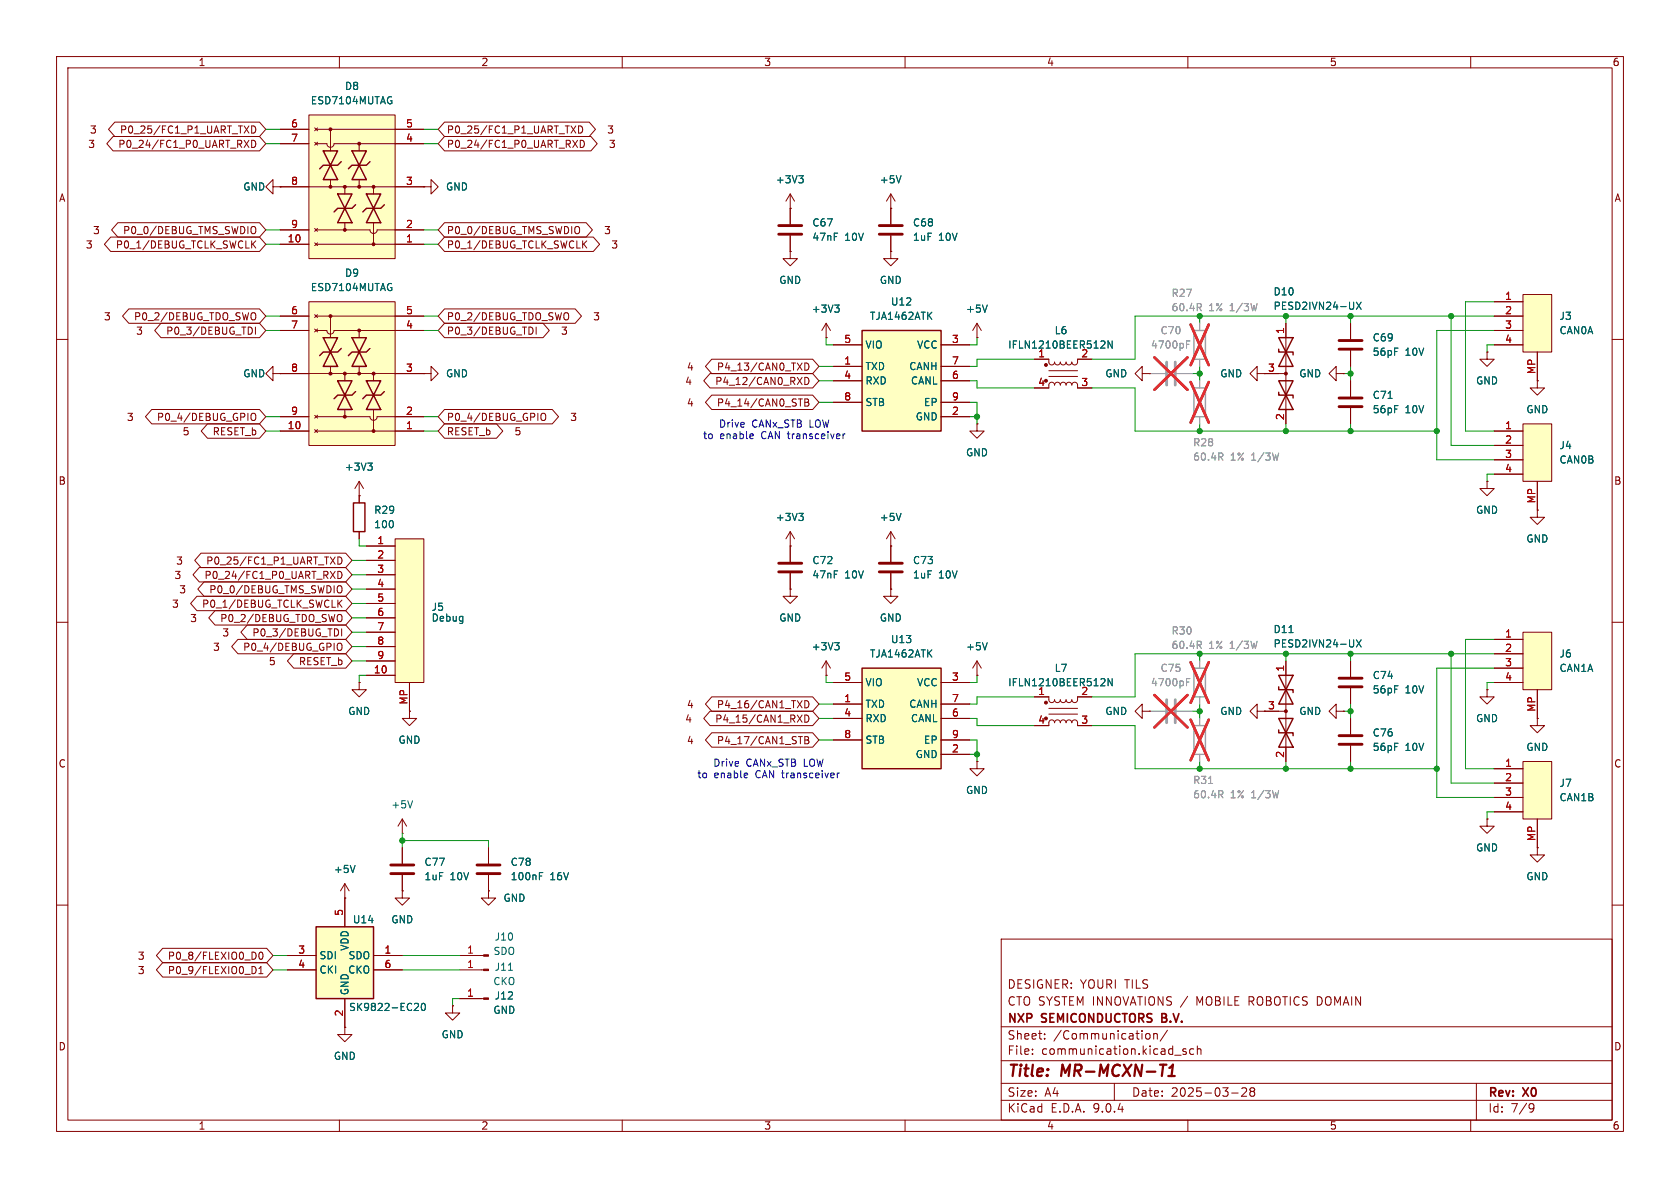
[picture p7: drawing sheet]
<svg xmlns="http://www.w3.org/2000/svg" width="297mm" height="210mm" viewBox="0 0 297 210" stroke-linecap="round" stroke-linejoin="round" font-family="sans-serif">
<defs><g id="words">
<g font-size="2.8" fill="#840000">
<text x="178" y="190.9">Title:</text>
<text x="187.7" y="190.9">MR-MCXN-T1</text>
</g>
<g font-size="2.1" fill="#840000">
<text x="178" y="178">CTO SYSTEM INNOVATIONS /</text>
<text x="178" y="175">DESIGNER: YOURI TILS</text>
<text x="211.8" y="178">MOBILE</text>
<text x="221.1" y="178">ROBOTICS DOMAIN</text>
<text x="178" y="184">Sheet:</text>
<text x="178" y="181.2">NXP</text>
<text x="184.2" y="181.2">SEMICONDUCTORS</text>
<text x="186.2" y="184">/Communication/</text>
<text x="206.1" y="181.2">B.V.</text>
<text x="178" y="186.7">File:</text>
<text x="184.1" y="186.7">communication.kicad_sch</text>
<text x="178" y="196.9">KiCad</text>
<text x="178" y="194.1">Size:</text>
<text x="184.7" y="194.1">A4</text>
<text x="185.7" y="196.9">E.D.A.</text>
<text x="193.3" y="196.9">9.0.4</text>
<text x="200" y="194.1">Date:</text>
<text x="207" y="194.1">2025-03-28</text>
<text x="263" y="194.3">Rev:</text>
<text x="263" y="196.9">Id:</text>
<text x="267.1" y="196.9">7/9</text>
<text x="269.4" y="194.3">X0</text>
</g>
<g font-size="1.8" fill="#840000">
<text x="35" y="11.9">1</text>
<text x="85" y="11.9">2</text>
<text x="135" y="11.9">3</text>
<text x="185" y="11.9">4</text>
<text x="235" y="11.9">5</text>
<text x="285" y="11.9">6</text>
<text x="15.8" y="23.8">3</text>
<text x="21.1" y="23.8">P0_25/FC1_P1_UART_TXD</text>
<text x="78.9" y="23.8">P0_25/FC1_P1_UART_TXD</text>
<text x="107.2" y="23.8">3</text>
<text x="15.5" y="26.4">3</text>
<text x="20.8" y="26.4">P0_24/FC1_P0_UART_RXD</text>
<text x="78.9" y="26.4">P0_24/FC1_P0_UART_RXD</text>
<text x="107.5" y="26.4">3</text>
<text x="10.3" y="35.9">A</text>
<text x="285.3" y="35.9">A</text>
<text x="16.3" y="41.6">3</text>
<text x="21.7" y="41.6">P0_0/DEBUG_TMS_SWDIO</text>
<text x="78.9" y="41.6">P0_0/DEBUG_TMS_SWDIO</text>
<text x="106.7" y="41.6">3</text>
<text x="15.1" y="44.1">3</text>
<text x="20.4" y="44.1">P0_1/DEBUG_TCLK_SWCLK</text>
<text x="78.9" y="44.1">P0_1/DEBUG_TCLK_SWCLK</text>
<text x="108" y="44.1">3</text>
<text x="18.3" y="56.8">3</text>
<text x="23.6" y="56.8">P0_2/DEBUG_TDO_SWO</text>
<text x="24" y="59.4">3</text>
<text x="29.3" y="59.4">P0_3/DEBUG_TDI</text>
<text x="78.9" y="59.4">P0_3/DEBUG_TDI</text>
<text x="78.9" y="56.8">P0_2/DEBUG_TDO_SWO</text>
<text x="99.1" y="59.4">3</text>
<text x="104.8" y="56.8">3</text>
<text x="121.3" y="65.7">4</text>
<text x="126.6" y="65.7">P4_13/CAN0_TXD</text>
<text x="121" y="68.3">4</text>
<text x="126.3" y="68.3">P4_12/CAN0_RXD</text>
<text x="22.3" y="74.6">3</text>
<text x="27.6" y="74.6">P0_4/DEBUG_GPIO</text>
<text x="32.2" y="77.2">5</text>
<text x="37.5" y="77.2">RESET_b</text>
<text x="78.9" y="77.2">RESET_b</text>
<text x="78.9" y="74.6">P0_4/DEBUG_GPIO</text>
<text x="90.9" y="77.2">5</text>
<text x="100.7" y="74.6">3</text>
<text x="121.3" y="72.1">4</text>
<text x="126.6" y="72.1">P4_14/CAN0_STB</text>
<text x="10.3" y="85.9">B</text>
<text x="285.3" y="85.9">B</text>
<text x="31" y="100">3</text>
<text x="36.3" y="100">P0_25/FC1_P1_UART_TXD</text>
<text x="30.3" y="107.6">3</text>
<text x="30.7" y="102.6">3</text>
<text x="31.6" y="105.1">3</text>
<text x="35.6" y="107.6">P0_1/DEBUG_TCLK_SWCLK</text>
<text x="36" y="102.6">P0_24/FC1_P0_UART_RXD</text>
<text x="36.9" y="105.1">P0_0/DEBUG_TMS_SWDIO</text>
<text x="33.5" y="110.2">3</text>
<text x="38.8" y="110.2">P0_2/DEBUG_TDO_SWO</text>
<text x="39.2" y="112.7">3</text>
<text x="44.5" y="112.7">P0_3/DEBUG_TDI</text>
<text x="37.6" y="115.3">3</text>
<text x="42.9" y="115.3">P0_4/DEBUG_GPIO</text>
<text x="47.4" y="117.8">5</text>
<text x="52.7" y="117.8">RESET_b</text>
<text x="121.3" y="125.4">4</text>
<text x="126.6" y="125.4">P4_16/CAN1_TXD</text>
<text x="121" y="128">4</text>
<text x="121.3" y="131.8">4</text>
<text x="126.3" y="128">P4_15/CAN1_RXD</text>
<text x="126.6" y="131.8">P4_17/CAN1_STB</text>
<text x="10.3" y="135.9">C</text>
<text x="285.3" y="135.9">C</text>
<text x="24.3" y="169.9">3</text>
<text x="24.3" y="172.4">3</text>
<text x="29.6" y="169.9">P0_8/FLEXIO0_D0</text>
<text x="29.6" y="172.4">P0_9/FLEXIO0_D1</text>
<text x="10.3" y="185.9">D</text>
<text x="285.3" y="185.9">D</text>
<text x="35" y="199.9">1</text>
<text x="85" y="199.9">2</text>
<text x="135" y="199.9">3</text>
<text x="185" y="199.9">4</text>
<text x="235" y="199.9">5</text>
<text x="285" y="199.9">6</text>
</g>
<g font-size="1.8" fill="#006464">
<text x="60.9" y="16.1">D8</text>
<text x="54.8" y="18.6">ESD7104MUTAG</text>
<text x="42.9" y="33.9">GND</text>
<text x="78.7" y="33.9">GND</text>
<text x="137.1" y="32.6">+3V3</text>
<text x="155.4" y="32.6">+5V</text>
<text x="143.5" y="40.2">C67</text>
<text x="161.3" y="40.2">C68</text>
<text x="143.5" y="42.8">47nF</text>
<text x="149.3" y="42.8">10V</text>
<text x="161.3" y="42.8">1uF</text>
<text x="165.9" y="42.8">10V</text>
<text x="54.8" y="51.7">ESD7104MUTAG</text>
<text x="60.9" y="49.1">D9</text>
<text x="137.7" y="50.4">GND</text>
<text x="155.4" y="50.4">GND</text>
<text x="225.1" y="52.4">D10</text>
<text x="143.4" y="55.5">+3V3</text>
<text x="153.7" y="56.7">TJA1462ATK</text>
<text x="157.4" y="54.2">U12</text>
<text x="170.7" y="55.5">+5V</text>
<text x="186.4" y="59.3">L6</text>
<text x="225.1" y="55">PESD2IVN24-UX</text>
<text x="275.6" y="56.7">J3</text>
<text x="275.6" y="59.3">CAN0A</text>
<text x="152.9" y="61.8">VIO</text>
<text x="152.9" y="65.6">TXD</text>
<text x="160.6" y="65.6">CANH</text>
<text x="162" y="61.8">VCC</text>
<text x="178.1" y="61.8">IFLN1210BEER512N</text>
<text x="242.6" y="60.6">C69</text>
<text x="242.6" y="63.1">56pF</text>
<text x="248.4" y="63.1">10V</text>
<text x="42.9" y="66.9">GND</text>
<text x="78.7" y="66.9">GND</text>
<text x="152.9" y="68.2">RXD</text>
<text x="152.9" y="72">STB</text>
<text x="160.9" y="68.2">CANL</text>
<text x="163.2" y="72">EP</text>
<text x="195.3" y="66.9">GND</text>
<text x="215.6" y="66.9">GND</text>
<text x="229.6" y="66.9">GND</text>
<text x="242.6" y="70.7">C71</text>
<text x="260.9" y="68.2">GND</text>
<text x="161.8" y="74.5">GND</text>
<text x="242.6" y="73.3">56pF</text>
<text x="248.4" y="73.3">10V</text>
<text x="269.7" y="73.3">GND</text>
<text x="60.9" y="83.4">+3V3</text>
<text x="170.7" y="80.9">GND</text>
<text x="275.6" y="79.6">J4</text>
<text x="275.6" y="82.1">CAN0B</text>
<text x="66" y="93.6">100</text>
<text x="66" y="91">R29</text>
<text x="137.1" y="92.3">+3V3</text>
<text x="155.4" y="92.3">+5V</text>
<text x="260.9" y="91">GND</text>
<text x="143.5" y="99.9">C72</text>
<text x="161.3" y="99.9">C73</text>
<text x="269.7" y="96.1">GND</text>
<text x="143.5" y="102.5">47nF</text>
<text x="149.3" y="102.5">10V</text>
<text x="161.3" y="102.5">1uF</text>
<text x="165.9" y="102.5">10V</text>
<text x="76.2" y="108.2">J5</text>
<text x="76.2" y="110.1">Debug</text>
<text x="137.7" y="110.1">GND</text>
<text x="155.4" y="110.1">GND</text>
<text x="157.4" y="113.9">U13</text>
<text x="225.1" y="112.1">D11</text>
<text x="143.4" y="115.2">+3V3</text>
<text x="153.7" y="116.4">TJA1462ATK</text>
<text x="170.7" y="115.2">+5V</text>
<text x="186.4" y="119">L7</text>
<text x="225.1" y="114.7">PESD2IVN24-UX</text>
<text x="275.6" y="116.4">J6</text>
<text x="275.6" y="119">CAN1A</text>
<text x="152.9" y="121.5">VIO</text>
<text x="152.9" y="125.3">TXD</text>
<text x="160.6" y="125.3">CANH</text>
<text x="162" y="121.5">VCC</text>
<text x="178.1" y="121.5">IFLN1210BEER512N</text>
<text x="242.6" y="120.2">C74</text>
<text x="242.6" y="122.8">56pF</text>
<text x="248.4" y="122.8">10V</text>
<text x="61.5" y="126.6">GND</text>
<text x="70.4" y="131.7">GND</text>
<text x="152.9" y="127.9">RXD</text>
<text x="152.9" y="131.7">STB</text>
<text x="160.9" y="127.9">CANL</text>
<text x="163.2" y="131.7">EP</text>
<text x="195.3" y="126.6">GND</text>
<text x="215.6" y="126.6">GND</text>
<text x="229.6" y="126.6">GND</text>
<text x="242.6" y="130.4">C76</text>
<text x="260.9" y="127.9">GND</text>
<text x="161.8" y="134.2">GND</text>
<text x="242.6" y="132.9">56pF</text>
<text x="248.4" y="132.9">10V</text>
<text x="269.7" y="132.9">GND</text>
<text x="69.1" y="143.1">+5V</text>
<text x="170.7" y="140.6">GND</text>
<text x="275.6" y="139.3">J7</text>
<text x="275.6" y="141.8">CAN1B</text>
<text x="58.9" y="154.5">+5V</text>
<text x="74.9" y="155.8">1uF</text>
<text x="74.9" y="153.3">C77</text>
<text x="79.6" y="155.8">10V</text>
<text x="90.2" y="155.8">100nF</text>
<text x="90.2" y="153.3">C78</text>
<text x="97.2" y="155.8">16V</text>
<text x="260.9" y="150.7">GND</text>
<text x="269.7" y="155.8">GND</text>
<text x="88.9" y="159.6">GND</text>
<text x="62.3" y="163.4">U14</text>
<text x="69.1" y="163.4">GND</text>
<text x="87.4" y="166.5">J10</text>
<text x="56.4" y="169.8">SDI</text>
<text x="56.4" y="172.3">CKI</text>
<text x="61.5" y="172.3">CKO</text>
<text x="61.5" y="169.8">SDO</text>
<text x="61.8" y="168.2" transform="rotate(-90 61.8 168.2)">VDD</text>
<text x="87.1" y="169">SDO</text>
<text x="87.4" y="171.8">J11</text>
<text x="61.6" y="178.9">SK9822-EC20</text>
<text x="61.8" y="176" transform="rotate(-90 61.8 176)">GND</text>
<text x="87.1" y="174.3">CKO</text>
<text x="87.1" y="179.4">GND</text>
<text x="87.4" y="176.9">J12</text>
<text x="78" y="183.7">GND</text>
<text x="58.9" y="187.6">GND</text>
</g>
<g font-size="1.8" fill="#a90000">
<text x="51.4" y="22.6">6</text>
<text x="71.7" y="22.6">5</text>
<text x="51.4" y="25.1">7</text>
<text x="71.7" y="25.1">4</text>
<text x="51.4" y="32.8">8</text>
<text x="71.7" y="32.8">3</text>
<text x="51.4" y="40.4">9</text>
<text x="71.7" y="40.4">2</text>
<text x="50.8" y="42.9">10</text>
<text x="71.7" y="42.9">1</text>
<text x="266" y="53.1">1</text>
<text x="51.4" y="55.6">6</text>
<text x="51.4" y="58.2">7</text>
<text x="71.7" y="55.6">5</text>
<text x="71.7" y="58.2">4</text>
<text x="227.1" y="59.1" transform="rotate(-90 227.1 59.1)">1</text>
<text x="266" y="55.6">2</text>
<text x="266" y="58.2">3</text>
<text x="51.4" y="65.8">8</text>
<text x="71.7" y="65.8">3</text>
<text x="149.2" y="60.7">5</text>
<text x="149.2" y="64.5">1</text>
<text x="168.2" y="60.7">3</text>
<text x="168.2" y="64.5">7</text>
<text x="183.4" y="63.2">1</text>
<text x="191.1" y="63.2">2</text>
<text x="224.1" y="65.8">3</text>
<text x="266" y="60.7">4</text>
<text x="149.2" y="67.1">4</text>
<text x="149.2" y="70.9">8</text>
<text x="168.2" y="67.1">6</text>
<text x="168.2" y="70.9">9</text>
<text x="183.4" y="68.3">4</text>
<text x="191.1" y="68.3">3</text>
<text x="271.5" y="66.2" transform="rotate(-90 271.5 66.2)">MP</text>
<text x="50.8" y="75.9">10</text>
<text x="51.4" y="73.4">9</text>
<text x="71.7" y="73.4">2</text>
<text x="71.7" y="75.9">1</text>
<text x="168.2" y="73.4">2</text>
<text x="227.1" y="74.4" transform="rotate(-90 227.1 74.4)">2</text>
<text x="266" y="75.9">1</text>
<text x="266" y="78.5">2</text>
<text x="266" y="81">3</text>
<text x="266" y="83.6">4</text>
<text x="271.5" y="89.1" transform="rotate(-90 271.5 89.1)">MP</text>
<text x="66.6" y="96.3">1</text>
<text x="66.6" y="98.8">2</text>
<text x="66.6" y="101.3">3</text>
<text x="66.6" y="103.9">4</text>
<text x="66.6" y="106.4">5</text>
<text x="66.6" y="109">6</text>
<text x="66.6" y="111.5">7</text>
<text x="266" y="112.8">1</text>
<text x="66" y="119.1">10</text>
<text x="66.6" y="114">8</text>
<text x="66.6" y="116.6">9</text>
<text x="227.1" y="118.8" transform="rotate(-90 227.1 118.8)">1</text>
<text x="266" y="115.3">2</text>
<text x="266" y="117.9">3</text>
<text x="72.1" y="124.7" transform="rotate(-90 72.1 124.7)">MP</text>
<text x="149.2" y="120.4">5</text>
<text x="149.2" y="124.2">1</text>
<text x="168.2" y="120.4">3</text>
<text x="168.2" y="124.2">7</text>
<text x="183.4" y="122.9">1</text>
<text x="191.1" y="122.9">2</text>
<text x="224.1" y="125.5">3</text>
<text x="266" y="120.4">4</text>
<text x="271.5" y="125.9" transform="rotate(-90 271.5 125.9)">MP</text>
<text x="149.2" y="126.7">4</text>
<text x="149.2" y="130.6">8</text>
<text x="168.2" y="126.7">6</text>
<text x="168.2" y="130.6">9</text>
<text x="183.4" y="128">4</text>
<text x="191.1" y="128">3</text>
<text x="168.2" y="133.1">2</text>
<text x="227.1" y="134.1" transform="rotate(-90 227.1 134.1)">2</text>
<text x="266" y="135.6">1</text>
<text x="266" y="138.2">2</text>
<text x="266" y="140.7">3</text>
<text x="266" y="143.3">4</text>
<text x="271.5" y="148.8" transform="rotate(-90 271.5 148.8)">MP</text>
<text x="60.7" y="162" transform="rotate(-90 60.7 162)">5</text>
<text x="52.6" y="168.7">3</text>
<text x="52.6" y="171.2">4</text>
<text x="67.9" y="168.7">1</text>
<text x="67.9" y="171.2">6</text>
<text x="82.5" y="171.2">1</text>
<text x="82.5" y="168.7">1</text>
<text x="60.7" y="179.8" transform="rotate(-90 60.7 179.8)">2</text>
<text x="82.5" y="176.3">1</text>
</g>
<g font-size="1.8" fill="#989898">
<text x="207" y="52.7">R27</text>
<text x="205.1" y="59.3">C70</text>
<text x="207" y="55.2">60.4R</text>
<text x="213.7" y="55.2">1%</text>
<text x="217.5" y="55.2">1/3W</text>
<text x="203.4" y="61.8">4700pF</text>
<text x="210.8" y="81.6">60.4R</text>
<text x="210.8" y="79.1">R28</text>
<text x="217.5" y="81.6">1%</text>
<text x="221.3" y="81.6">1/3W</text>
<text x="207" y="112.4">R30</text>
<text x="205.1" y="119">C75</text>
<text x="207" y="114.9">60.4R</text>
<text x="213.7" y="114.9">1%</text>
<text x="217.5" y="114.9">1/3W</text>
<text x="203.4" y="121.5">4700pF</text>
<text x="210.8" y="141.3">60.4R</text>
<text x="210.8" y="138.8">R31</text>
<text x="217.5" y="141.3">1%</text>
<text x="221.3" y="141.3">1/3W</text>
</g>
<g font-size="1.8" fill="#0000c2">
<text x="124.2" y="77.8">to</text>
<text x="127" y="75.8">Drive</text>
<text x="127.2" y="77.8">enable</text>
<text x="132.9" y="75.8">CANx_STB</text>
<text x="134.7" y="77.8">CAN transceiver</text>
<text x="143.2" y="75.8">LOW</text>
<text x="123.2" y="137.8">to</text>
<text x="126" y="135.7">Drive</text>
<text x="126.2" y="137.8">enable</text>
<text x="131.9" y="135.7">CANx_STB</text>
<text x="133.7" y="137.8">CAN transceiver</text>
<text x="142.2" y="135.7">LOW</text>
</g>
</g></defs>
<g fill="none" stroke="#840000" stroke-width=".18">
<path d="M10 10h277v190h-277zM12 12h273v186h-273zM60 10v2M110 10v2M160 10v2M210 10v2M260 10v2M10 60h2M285 60h2M10 110h2M285 110h2M63.5 120.7v1.2h1.3l-1.3 1.3-1.3-1.3h1.3"/>
<path d="M63.5 120.7h.1M10 160h2M177 166h108v32h-108zM285 160h2M60 198v2M110 198v2M160 198v2M177 194.5h108M177 191.5h108M177 187.5h108M177 181.5h108M182.5 186.3v.1"/>
<path d="M182.5 185.5v.1M184.7 183.6v.1M184.7 182.8v.1M197 191.5v3M202.6 182.8l.4-.1 .3 .3v.4l-.1 .2-.4 .1-.2-.1M204 182.8l.2-.1 .3 .1 .1 .9M204 182.7v1M206.4 182.1l-1.3 2M207.7 186.5h1.1M209.7 185.5l-.4-.1-.2 .2 .1 .2 .5 .2v.3h-.6M210 198v2M211 185.5l-.4-.1-.3 .3v.4l.2 .2h.5"/>
<path d="M211.7 185.5l.2-.1 .3 .1 .1 .9M211.7 184.9v1.5M217.7 193.2h1.2M219.5 192.4l.6-.1 .2 .1 .1 .3-.9 1.1h.9M221.2 192.9l-.2-.2 .2-.4 .5 .1 .1 .2-.3 .3M221.2 192.9l-.2 .3v.5l.2 .1 .5-.1 .1-.2-.1-.4-.2-.2M221.2 192.9h.3M260 198v2M261 191.5v6.5M270.6 195.1l.5 .1a.99 .99 0 0 1-.4 1.4h-.2M271.2 195.7l-.3 .3h-.3"/>
</g>
<path d="M205.1 188.2h1.1M206.5 190.2h1.2M206.7 188.8l.7-.6-.3 2" fill="none" stroke="#840000" stroke-width=".4"/>
<path d="M205.4 179.9h.5M205.9 179.2h-.5v1.5h.6" fill="none" stroke="#840000" stroke-width=".3"/>
<path d="M69.8 95.3h5.1v25.4h-5.1z" fill="#ffffc2"/>
<g fill="none" stroke="#840000" stroke-width=".18">
<path d="M48.3 66v-1.2l-1.3 1.2 1.3 1.3v-1.3h1.2M49.5 66h.1M64.8 96.5h5M64.8 99.1h5M69.8 95.3h5.1v25.4h-5.1zM139.7 96.5h.1M139.7 94l-.8 1.3M139.7 94l.8 1.3M139.7 94v2.5M64.8 101.6h5M64.8 104.1h5M64.8 106.7h5"/>
<path d="M64.8 109.2h5M64.8 111.8h5M64.8 114.3h5M64.8 116.8h5M64.8 119.4h5M72.4 120.7v5"/>
</g>
<path d="M141.2 90.7h.8l-.4 .5M141.8 91.2l.2 .3v.3l-.2 .2" fill="none" stroke="#006464" stroke-width=".18"/>
<path d="M54.6 20.3h15.2v25.4h-15.2z" fill="#ffffc2"/>
<g fill="none" stroke="#840000" stroke-width=".18">
<path d="M49.5 33h25.4M49.5 25.4h5.1M49.5 22.9h5.1M54.6 20.3h15.2v25.4h-15.2zM55.6 22.6l.5 .5M55.6 25.1l.5 .6M55.9 25.4h1.9a.63 .63 0 0 0 .6 .6 .63 .63 0 0 0 .7-.6h15.8M55.9 22.9h19M56.1 22.6l-.5 .5M56.1 25.1l-.5 .6M58.4 22.9v3.8M58.4 31.8v1.2"/>
<path d="M61 33v1.3M61 39.4v1.2M63.5 25.4v1.3M63.5 31.8v1.2M66 33v1.3M66 39.4v3.8M74.9 33h1.3v-1.2l1.3 1.2-1.3 1.3v-1.3M74.9 33h.1M49.5 40.6h5.1M49.5 43.2h5.1M55.6 40.4l.5 .5M55.6 42.9l.5 .5"/>
<path d="M55.9 40.6h9.5a.63 .63 0 0 0 .6 .7 .63 .63 0 0 0 .7-.7h8.2M55.9 43.2h19M56.1 40.4l-.5 .5M56.1 42.9l-.5 .5M74.9 66h1.3v-1.2l1.3 1.2-1.3 1.3v-1.3M74.9 66h.1M146 119.4h.1M146 116.8l-.7 1.3M146 116.8l.8 1.3M146 116.8v2.6M157.5 104.1v1.3h1.2l-1.2 1.3-1.3-1.3h1.3M157.5 104.1h.1"/>
<path d="M172.7 119.4h.1M172.7 116.8l-.7 1.3M172.7 116.8l.8 1.3M172.7 116.8v2.6M227.3 116.8v17.8M172.7 134.6v1.3h1.3l-1.3 1.3-1.3-1.3h1.3M172.7 134.6h.1M223.5 125.7h3.8M236.2 125.7v-1.2l-1.3 1.2 1.3 1.3v-1.3h1.3M237.5 125.7h.1M86.4 149.9v2.8M86.4 154.7v2.8"/>
<path d="M271.8 149.9v1.2h1.2l-1.2 1.3-1.3-1.3h1.3M271.8 149.9h.1"/>
</g>
<g fill="none" stroke="#840000" stroke-width=".25">
<path d="M57.1 26.7h2.6l-1.3 2.5zM58.4 29.2l1.3 2.6h-2.6zM59.7 34.3h2.5l-1.2 2.5zM60.3 28.6l-.6 .6h-2.6l-.6 .6M61 36.8l1.2 2.6h-2.5zM62.2 26.7h2.6l-1.3 2.5zM62.9 36.2l-.7 .6h-2.5l-.6 .7M63.5 29.2l1.3 2.6h-2.6zM64.8 34.3h2.5l-1.3 2.5zM65.4 28.6l-.6 .6h-2.6l-.6 .6M66 36.8l1.3 2.6h-2.5zM67.9 36.2l-.6 .6h-2.5l-.7 .7"/>
<path d="M226.1 119.4h2.5l-2.5 5.1h2.5zM226.1 121.4v.5h2.5v.5M226.1 129v.5h2.5v.5M226.1 127h2.5l-2.5 5.1h2.5z"/>
</g>
<g fill="#840000" stroke="#840000" stroke-width=".18">
<circle cx="58.4" cy="22.9" r=".25"/>
<circle cx="58.4" cy="33" r=".25"/>
<circle cx="61" cy="33" r=".25"/>
<circle cx="61" cy="40.6" r=".25"/>
<circle cx="63.5" cy="25.4" r=".25"/>
<circle cx="63.5" cy="33" r=".25"/>
<circle cx="66" cy="33" r=".25"/>
<circle cx="66" cy="43.2" r=".25"/>
<circle cx="227.3" cy="125.7" r=".25"/>
</g>
<path d="M147.6 113.6h.7l-.4 .5M148.1 114.1l.2 .2v.3l-.2 .3M174.5 113.6l-.4 1.3M227.9 111.8h.7M239.8 113.1l.8 1.3M240.6 113.1l-.8 1.3M95.4 154.9h.4M95.4 154.2h.6" fill="none" stroke="#006464" stroke-width=".18"/>
<path d="M206.2 123.7v4.1M207.8 123.7v4.1" fill="none" stroke="#a1a1a1" stroke-width=".51"/>
<path d="M203.2 125.7h2.8M208 125.7h2.8" fill="none" stroke="#a1a1a1" stroke-width=".18"/>
<path d="M209.8 120h.6M209.8 120.6h.4" fill="none" stroke="#989898" stroke-width=".18"/>
<path d="M204.1 122.9l5.8 5.7M209.9 122.9l-5.8 5.7" fill="none" stroke="#e12e31" stroke-width=".46"/>
<path d="M84.3 154.4h4.1M84.3 152.9h4.1" fill="none" stroke="#840000" stroke-width=".51"/>
<path d="M152.4 118.1h14v17.8h-14z" fill="#ffffc2"/>
<path d="M62.5 88.9h2v5.1h-2zM152.4 118.1h14v17.8h-14z" fill="none" stroke="#840000" stroke-width=".25"/>
<g fill="none" stroke="#840000" stroke-width=".18">
<path d="M146 59.7h.1M146 57.2l-.7 1.2M146 57.2l.8 1.2M146 57.2v2.5M172.7 59.7h.1M172.7 57.2l-.7 1.2M172.7 57.2l.8 1.2M172.7 57.2v2.5M172.7 74.9v1.3h1.3l-1.3 1.3-1.3-1.3h1.3M172.7 74.9h.1M63.5 87.6v1.3M63.5 94v1.3"/>
<path d="M147.3 120.7h5.1M147.3 124.5h5.1M147.3 127h5.1M147.3 130.8h5.1M166.4 120.7h5M166.4 124.5h5M166.4 127h5M166.4 130.8h5M166.4 133.4h5"/>
</g>
<path d="M147.6 53.9h.7l-.4 .5M148.1 54.4l.2 .2v.3l-.2 .3M174.5 53.9l-.4 1.3" fill="none" stroke="#006464" stroke-width=".18"/>
<path d="M152.4 58.4h14v17.8h-14z" fill="#ffffc2"/>
<path d="M152.4 58.4h14v17.8h-14z" fill="none" stroke="#840000" stroke-width=".25"/>
<g fill="none" stroke="#840000" stroke-width=".18">
<path d="M48.3 33v-1.2l-1.3 1.2 1.3 1.3v-1.3h1.2M49.5 33h.1M147.3 61h5.1M147.3 64.8h5.1M147.3 67.3h5.1M147.3 71.1h5.1M166.4 61h5M166.4 64.8h5M166.4 67.3h5M166.4 71.1h5M166.4 73.7h5M262.9 62.2v1.3h1.3l-1.3 1.3-1.3-1.3h1.3"/>
<path d="M262.9 62.2h.1M222.2 125.7v-1.2l-1.2 1.2 1.2 1.3v-1.3h1.3M223.5 125.7h.1"/>
</g>
<path d="M54.6 53.3h15.2v25.4h-15.2z" fill="#ffffc2"/>
<g fill="none" stroke="#840000" stroke-width=".18">
<path d="M49.5 58.4h5.1M49.5 55.9h5.1M54.6 53.3h15.2v25.4h-15.2zM55.6 55.6l.5 .5M55.6 58.2l.5 .5M55.9 58.4h1.9a.63 .63 0 0 0 .6 .7 .63 .63 0 0 0 .7-.7h15.8M55.9 55.9h19M56.1 55.6l-.5 .5M56.1 58.2l-.5 .5M58.4 55.9v3.8M63.5 58.4v1.3M238.8 57.2v2.7"/>
<path d="M49.5 66h25.4M49.5 73.7h5.1M49.5 76.2h5.1M55.6 73.4l.5 .5M55.6 75.9l.5 .6M55.9 73.7h9.5a.63 .63 0 0 0 .6 .6 .63 .63 0 0 0 .7-.6h8.2M55.9 76.2h19M56.1 73.4l-.5 .5M56.1 75.9l-.5 .6M58.4 64.8v1.2M61 66v1.3M61 72.4v1.3"/>
<path d="M63.5 64.8v1.2M66 66v1.3M66 72.4v3.8M238.8 62v2.8M238.8 67.3v2.8M238.8 72.1v2.8M271.8 67.3v1.3h1.2l-1.2 1.3-1.3-1.3h1.3M271.8 67.3h.1M63.5 87.6h.1M63.5 85.1v2.5M63.5 85.1l-.8 1.3M63.5 85.1l.8 1.3"/>
<path d="M262.9 85.1v1.3h1.3l-1.3 1.2-1.3-1.2h1.3M262.9 85.1h.1M271.8 90.2v1.2h1.2l-1.2 1.3-1.3-1.3h1.3M271.8 90.2h.1M61 158.8h.1M61 156.2v2.6M61 156.2l-.8 1.3M61 156.2l.7 1.3M71.1 147.3h.1M71.1 144.8l-.7 1.3M71.1 144.8l.8 1.3M71.1 144.8v2.5"/>
<path d="M71.1 149.9v2.8M71.1 154.7v2.8"/>
</g>
<path d="M57.1 59.7h2.6l-1.3 2.5zM62.2 59.7h2.6l-1.3 2.5zM58.4 62.2l1.3 2.6h-2.6zM59.7 67.3h2.5l-1.2 2.6zM60.3 61.6l-.6 .6h-2.6l-.6 .7M61 69.9l1.2 2.5h-2.5zM62.9 69.2l-.7 .7h-2.5l-.6 .6M63.5 62.2l1.3 2.6h-2.6zM64.8 67.3h2.5l-1.3 2.6zM65.4 61.6l-.6 .6h-2.6l-.6 .7M66 69.9l1.3 2.5h-2.5zM67.9 69.2l-.6 .7h-2.5l-.7 .6" fill="none" stroke="#840000" stroke-width=".25"/>
<g fill="#840000" stroke="#840000" stroke-width=".18">
<circle cx="58.4" cy="55.9" r=".25"/>
<circle cx="58.4" cy="66" r=".25"/>
<circle cx="61" cy="66" r=".25"/>
<circle cx="61" cy="73.7" r=".25"/>
<circle cx="63.5" cy="58.4" r=".25"/>
<circle cx="63.5" cy="66" r=".25"/>
<circle cx="66" cy="66" r=".25"/>
<circle cx="66" cy="76.2" r=".25"/>
</g>
<path d="M245.4 70.4h.7M65 81.9h.8l-.4 .4M65.6 82.3l.2 .3v.3l-.2 .2M62.8 153l-.4 1.2M72.9 141.5l-.4 1.3" fill="none" stroke="#006464" stroke-width=".18"/>
<path d="M236.7 70.4h4.1M236.7 71.9h4.1M236.7 60.2h4.1M236.7 61.7h4.1M69.1 154.4h4.1M69.1 152.9h4.1" fill="none" stroke="#840000" stroke-width=".51"/>
<path d="M269.2 74.9h5.1v10.2h-5.1z" fill="#ffffc2"/>
<g fill="none" stroke="#840000" stroke-width=".18">
<path d="M139.7 36.8v2.8M157.5 36.8h.1M157.5 34.3l-.8 1.3M157.5 34.3l.7 1.3M157.5 34.3v2.5M139.7 44.5v1.2h1.3l-1.3 1.3-1.3-1.3h1.3M139.7 44.5h.1M139.7 41.7v2.8M264.2 76.2h5M264.2 78.7h5M269.2 74.9h5.1v10.2h-5.1zM264.2 81.3h5"/>
<path d="M264.2 83.8h5M271.8 85.1v5.1M238.8 116.8v2.8M238.8 121.7v2.8"/>
</g>
<path d="M137.7 39.9h4M137.7 41.4h4M236.7 119.9h4.1M236.7 121.4h4.1" fill="none" stroke="#840000" stroke-width=".51"/>
<path d="M159.3 31.1l-.4 1.2" fill="none" stroke="#006464" stroke-width=".18"/>
<path d="M55.9 163.8h10.1v12.7h-10.1z" fill="#ffffc2"/>
<path d="M55.9 163.8h10.1v12.7h-10.1z" fill="none" stroke="#840000" stroke-width=".25"/>
<g fill="none" stroke="#840000" stroke-width=".18">
<path d="M238.8 127v2.8M238.8 131.8v2.8M262.9 121.9v1.3h1.3l-1.3 1.3-1.3-1.3h1.3M262.9 121.9h.1M271.8 127v1.3h1.2l-1.2 1.2-1.3-1.2h1.3M271.8 127h.1M61 158.8v5M71.1 157.5v1.3h1.3l-1.3 1.2-1.3-1.2h1.3M71.1 157.5h.1M50.8 168.9h5.1M50.8 171.5h5.1M61 176.5v5.1"/>
<path d="M66 168.9h5.1M66 171.5h5.1M80 177.8v1.3h1.3l-1.3 1.2-1.3-1.2h1.3M80 177.8h.1M61 181.6v1.3h1.2l-1.2 1.3-1.3-1.3h1.3M61 181.6h.1"/>
</g>
<path d="M73.4 177.4h.5l.1 .3-.8 .9h.8M74.6 177.5l.2-.1a.68 .68 0 0 1 .4 .6 .68 .68 0 0 1-.4 .6l-.2-.1-.1-.4z" fill="none" stroke="#006464" stroke-width=".18"/>
<path d="M236.7 130h4.1M236.7 131.6h4.1" fill="none" stroke="#840000" stroke-width=".51"/>
<path d="M269.2 111.8h5.1v10.1h-5.1z" fill="#ffffc2"/>
<path d="M264.2 113h5M264.2 115.6h5M264.2 118.1h5M269.2 111.8h5.1v10.1h-5.1zM264.2 120.7h5M271.8 121.9v5.1" fill="none" stroke="#840000" stroke-width=".18"/>
<path d="M269.2 134.6h5.1v10.2h-5.1z" fill="#ffffc2"/>
<g fill="none" stroke="#840000" stroke-width=".18">
<path d="M139.7 36.8h.1M139.7 34.3l-.8 1.3M139.7 34.3l.8 1.3M139.7 34.3v2.5M264.2 135.9h5M264.2 138.4h5M269.2 134.6h5.1v10.2h-5.1zM86.4 157.5v1.3h1.2l-1.2 1.2-1.3-1.2h1.3M86.4 157.5h.1M262.9 144.8v1.3h1.3l-1.3 1.2-1.3-1.2h1.3M262.9 144.8h.1M264.2 141h5"/>
<path d="M264.2 143.5h5M271.8 144.8v5.1M81.3 171.5h4.2"/>
</g>
<path d="M141.2 31.1h.8l-.4 .4M141.8 31.5l.2 .3v.3l-.2 .2M89.9 171.5h.7" fill="none" stroke="#006464" stroke-width=".18"/>
<path d="M85.5 171.3h.9v.3h-.9z" fill="#840000" stroke="#840000" stroke-width=".18"/>
<path d="M269.2 52.1h5.1v10.1h-5.1z" fill="#ffffc2"/>
<g fill="none" stroke="#840000" stroke-width=".18">
<path d="M20 24.1h25.9l1.1 1.3-1.1 1.3h-25.9l-1.1-1.3zM20.3 21.6h25.6l1.1 1.3-1.1 1.2h-25.6l-1.1-1.2zM20.8 39.4h25.1l1.1 1.2-1.1 1.3h-25.1l-1.1-1.3zM43.2 24.8l.8 1.3M44 24.8l-.8 1.3M44.5 24.8a.64 .64 0 0 1 .7 .6 .64 .64 0 0 1-.7 .7zM44.5 22.3a.64 .64 0 0 1 .7 .6 .64 .64 0 0 1-.7 .6zM49.5 33h.1M49.5 22.9h5.1M49.5 25.4h5.1M49.5 33h5.1M69.8 22.9h5.1"/>
<path d="M69.8 25.4h5.1M69.8 33h5.1M74.9 33h.1M78.6 24.1h25.9l1.1 1.3-1.1 1.3h-25.9l-1.1-1.3zM78.6 21.6h25.6l1.1 1.3-1.1 1.2h-25.6l-1.1-1.2zM78.6 39.4h25l1.1 1.2-1.1 1.3h-25l-1.1-1.3zM101.3 24.8l.8 1.3M102.1 24.8l-.8 1.3M102.3 22.3a.64 .64 0 0 1 .7 .6 .64 .64 0 0 1-.7 .6zM102.6 24.8a.64 .64 0 0 1 .7 .6 .64 .64 0 0 1-.7 .7zM139.7 36.8h.1M139.7 36.8v2.8"/>
<path d="M157.5 36.8h.1M157.5 36.8v2.8M19.6 41.9h26.3l1.1 1.3-1.1 1.3h-26.3l-1.1-1.3zM22.8 54.6h23.1l1.1 1.3-1.1 1.3h-23.1l-1.1-1.3zM28.5 57.1h17.4l1.1 1.3-1.1 1.3h-17.4l-1.2-1.3zM44.4 57.9l.2 .5-.2 .6M44.7 40a.43 .43 0 0 1 .5 .5v.4a.43 .43 0 0 1-.5 .4M44.7 43.1l.5 .8M44.9 55.3h.1a.81 .81 0 0 1-.1 1.3M45.2 57.8v1.3M45.2 42.6l-.7 .7M49.5 55.9h5.1"/>
<path d="M49.5 58.4h5.1M49.5 40.6h5.1M49.5 43.2h5.1M69.8 55.9h5.1M69.8 58.4h5.1M69.8 40.6h5.1M69.8 43.2h5.1M78.6 41.9h26.3l1.1 1.3-1.1 1.3h-26.3l-1.1-1.3zM78.6 57.1h17.4l1.1 1.3-1.1 1.3h-17.4l-1.1-1.3zM78.6 54.6h23.1l1.1 1.3-1.1 1.3h-23.1l-1.1-1.3zM94 57.9l.2 .5-.2 .6M94.8 57.8v1.3"/>
<path d="M100.2 55.3h.1a.81 .81 0 0 1-.1 1.3M101.9 40a.43 .43 0 0 1 .6 .5v.4a.43 .43 0 0 1-.6 .4M103.2 43.1l.5 .8M103.7 42.6l-.7 .7M139.7 44.5h.1M139.7 41.7v2.8M146 59.7h.1M157.5 44.5v1.2h1.2l-1.2 1.3-1.3-1.3h1.3M157.5 44.5h.1M157.5 41.7v2.8M172.7 59.7h.1M227.3 57.2v17.7"/>
<path d="M238.8 57.2v2.7M264.2 53.3h5M264.2 55.9h5M264.2 58.4h5M269.2 52.1h5.1v10.1h-5.1zM26.8 72.4h19.1l1.1 1.3-1.1 1.2h-19.1l-1.1-1.2zM36.7 74.9h9.2l1.1 1.3-1.1 1.3h-9.2l-1.1-1.3zM44.4 73.2l.3-.1a.43 .43 0 0 1 .5 .4v.4a.43 .43 0 0 1-.3 .4 .43 .43 0 0 1-.5-.2M49.5 66h.1M49.5 66h5.1M49.5 73.7h5.1M49.5 76.2h5.1"/>
<path d="M69.8 66h5.1M69.8 73.7h5.1M69.8 76.2h5.1M74.9 66h.1M78.6 74.9h9.2l1.1 1.3-1.1 1.3h-9.2l-1.1-1.3zM78.6 72.4h19l1.1 1.3-1.1 1.2h-19l-1.1-1.2zM95.7 73.2l.2-.1a.43 .43 0 0 1 .6 .4v.4a.43 .43 0 0 1-.3 .4 .43 .43 0 0 1-.5-.2M125.5 66h18.2l1.1 1.3-1.1 1.3h-18.2l-1.1-1.3zM125.8 69.8h17.9l1.1 1.3-1.1 1.3h-17.9l-1.1-1.3zM125.8 63.5h17.9l1.1 1.3-1.1 1.2h-17.9l-1.1-1.2zM142.3 70.5h.4l.2 .3-.2 .3 .2 .1 .1 .3-.2 .3h-.5zM142.3 64.2a.64 .64 0 0 1 .7 .6 .64 .64 0 0 1-.7 .6z"/>
<path d="M142.3 66.7a.64 .64 0 0 1 .7 .6 .64 .64 0 0 1-.7 .7zM142.3 71.1h.4M147.3 61h5.1M147.3 71.1h5.1M147.3 64.8h5.1M147.3 67.3h5.1M166.4 61h5M166.4 71.1h5M166.4 73.7h5M166.4 64.8h5M166.4 67.3h5M172.7 74.9h.1"/>
<path d="M182.9 63.5h2.5l.1 .7 .4 .3 .4-.1 .1-.4 .2 .3 .3 .2 .4-.1 .2-.4 .1 .3 .3 .2 .4-.1 .2-.4 .1 .3 .2 .2 .5-.1 .2-.4 .2 .4 .4 .1 .4-.3v-.7h2.5M182.9 68.6h2.5l.1-.7 .4-.3 .4 .1 .1 .4 .2-.4 .3-.1 .4 .1 .2 .4 .1-.4 .3-.1 .4 .1 .2 .4 .2-.4 .4-.1 .3 .2 .1 .3 .2-.4 .4-.1 .4 .3v.7h2.5M185.4 65.5h5.1M185.4 66.5h5.1M201.9 66v-1.2l-1.2 1.2 1.2 1.3v-1.3h1.3M203.2 66h.1M222.2 66v-1.2l-1.2 1.2 1.2 1.3v-1.3h1.3M223.5 66h.1M223.5 66h3.8M236.2 66v-1.2l-1.3 1.2 1.3 1.3v-1.3h1.3M237.5 66h.1M238.8 62v2.8"/>
<path d="M238.8 67.3v2.8M238.8 72.1v2.8M262.9 62.2h.1M264.2 61h5M264.2 76.2h5M264.2 78.7h5M271.8 67.3h.1M271.8 62.2v5.1M35.5 97.8h25.6l1.1 1.3-1.1 1.2h-25.6l-1.1-1.2zM59.7 98.5a.64 .64 0 0 1 .8 .6 .64 .64 0 0 1-.8 .6zM63.5 87.6h.1M63.5 87.6v1.3"/>
<path d="M63.5 94v1.3M64.8 96.5h5M64.8 99.1h5M139.7 96.5h.1M139.7 96.5v2.8M157.5 96.5h.1M157.5 94v5.3M157.5 94l-.8 1.3M157.5 94l.7 1.3M262.9 85.1h.1M264.2 81.3h5M264.2 83.8h5"/>
<path d="M271.8 90.2h.1M271.8 85.1v5.1M34.8 105.4h26.3l1.1 1.3-1.1 1.3h-26.3l-1.1-1.3zM35.2 100.3h25.9l1.1 1.3-1.1 1.3h-25.9l-1.1-1.3zM36.1 102.9h25l1.1 1.2-1.1 1.3h-25l-1.1-1.3zM38 107.9h23.1l1.1 1.3-1.1 1.3h-23.1l-1.1-1.3zM42.1 113h19l1.1 1.3-1.1 1.3h-19l-1.1-1.3zM43.7 110.5h17.4l1.1 1.3-1.1 1.2h-17.4l-1.1-1.2zM51.9 115.6h9.2l1.1 1.2-1.1 1.3h-9.2l-1.1-1.3zM58.4 101l.8 1.3M59.2 101l-.8 1.3M59.6 111.2l.3 .5-.3 .7"/>
<path d="M59.7 113.9l.2-.2a.43 .43 0 0 1 .6 .4v.4a.43 .43 0 0 1-.3 .5 .43 .43 0 0 1-.5-.2M59.7 101a.64 .64 0 0 1 .8 .6 .64 .64 0 0 1-.8 .7zM59.9 103.5a.43 .43 0 0 1 .6 .5v.4a.43 .43 0 0 1-.6 .4M59.9 106.6l.6 .8M60.2 108.6l.1 .1a.81 .81 0 0 1-.1 1.2M60.4 111.2v1.2M60.5 106.1l-.8 .7M64.8 101.6h5M64.8 104.1h5M64.8 106.7h5M64.8 109.2h5M64.8 111.8h5"/>
<path d="M64.8 114.3h5M64.8 116.8h5M64.8 119.4h5M139.7 104.1v1.3h1.3l-1.3 1.3-1.3-1.3h1.3M139.7 104.1h.1M139.7 101.3v2.8M146 119.4h.1M157.5 104.1h.1M157.5 101.3v2.8M172.7 119.4h.1M227.3 116.8v2.6M238.8 116.8v2.8"/>
<path d="M264.2 113h5M264.2 115.6h5M264.2 118.1h5M63.5 120.7h.1M72.4 125.7v1.3h1.3l-1.3 1.3-1.3-1.3h1.3M72.4 125.7h.1M72.4 120.7v5M125.5 125.7h18.2l1.1 1.3-1.1 1.3h-18.2l-1.1-1.3zM125.8 123.2h17.9l1.1 1.3-1.1 1.2h-17.9l-1.1-1.2zM125.8 129.5h17.9l1.1 1.3-1.1 1.3h-17.9l-1.1-1.3zM142.3 123.9a.64 .64 0 0 1 .7 .6 .64 .64 0 0 1-.7 .6zM142.3 126.4a.64 .64 0 0 1 .7 .6 .64 .64 0 0 1-.7 .7z"/>
<path d="M142.3 130.2h.4l.2 .3-.2 .3 .2 .1 .1 .3-.2 .3h-.5zM142.3 130.8h.4M147.3 130.8h5.1M147.3 120.7h5.1M147.3 124.5h5.1M147.3 127h5.1M166.4 130.8h5M166.4 120.7h5M166.4 124.5h5M166.4 127h5M166.4 133.4h5M172.7 134.6h.1"/>
<path d="M182.9 123.2h2.5l.1 .7 .4 .3 .4-.1 .1-.4 .2 .3 .3 .2 .4-.1 .2-.4 .1 .3 .3 .2 .4-.1 .2-.4 .1 .3 .2 .2 .5-.1 .2-.4 .2 .4 .4 .1 .4-.3v-.7h2.5M182.9 128.3h2.5l.1-.7 .4-.3 .4 .1 .1 .4 .2-.4 .3-.1 .4 .1 .2 .4 .1-.4 .3-.1 .4 .1 .2 .4 .2-.5h.4l.3 .2 .1 .3 .2-.4 .4-.1 .4 .2v.8h2.5M185.4 125.2h5.1M185.4 126.2h5.1M201.9 125.7v-1.2l-1.2 1.2 1.2 1.3v-1.3h1.3M203.2 125.7h.1M223.5 125.7h.1M223.5 125.7h2.6M227.3 132.1v2.5M237.5 125.7h.1M238.8 121.7v2.8M238.8 127v2.8"/>
<path d="M238.8 131.8v2.8M262.9 121.9h.1M264.2 120.7h5M264.2 135.9h5M264.2 138.4h5M271.8 127h.1M271.8 121.9v5.1M61 158.8h.1M61 158.8v5M71.1 157.5h.1M71.1 149.9v2.8M71.1 154.7v2.8"/>
<path d="M86.4 157.5h.1M86.4 149.9v2.8M86.4 154.7v2.8M262.9 144.8h.1M264.2 141h5M264.2 143.5h5M271.8 149.9h.1M271.8 144.8v5.1M28.8 167.6h18.3l1.2 1.3-1.2 1.3h-18.3l-1.2-1.3zM28.8 170.2h18.3l1.2 1.3-1.2 1.2h-18.3l-1.2-1.2zM44.9 170.9a.68 .68 0 0 1 .4 .6 .68 .68 0 0 1-.4 .6M45.2 168.6v.7"/>
<path d="M45.8 172.1h.7M45.8 171.2l.3-.3v1.2M45.9 168.4l.2-.1a.68 .68 0 0 1 .4 .6 .68 .68 0 0 1-.4 .7l-.2-.1-.1-.4zM50.8 168.9h5.1M50.8 171.5h5.1M61 176.5v5.1M66 168.9h5.1M66 171.5h5.1M80 177.8h.1M81.3 168.9h4.2M81.3 176.5h4.2M61 181.6h.1"/>
</g>
<g fill="#840000" stroke="#840000" stroke-width=".18">
<path d="M85.5 168.8h.9v.2h-.9z"/>
<path d="M85.5 176.4h.9v.3h-.9z"/>
<circle cx="227.3" cy="66" r=".25"/>
<circle cx="184.9" cy="124.2" r=".25"/>
<circle cx="184.9" cy="127" r=".25"/>
<circle cx="184.9" cy="64.5" r=".25"/>
<circle cx="184.9" cy="67.3" r=".25"/>
</g>
<path d="M155.4 39.9h4.1M155.4 41.4h4.1M137.7 99.6h4M155.4 99.6h4.1M137.7 101.1h4M155.4 101.1h4.1" fill="none" stroke="#840000" stroke-width=".51"/>
<path d="M211.1 58.4h2v5.1h-2zM211.1 68.6h2v5.1h-2zM211.1 118.1h2v5.1h-2zM211.1 128.3h2v5.1h-2z" fill="none" stroke="#a1a1a1" stroke-width=".25"/>
<path d="M212.1 57.2v1.2M203.2 66h2.8M208 66h2.8M212.1 63.5v1.3M212.1 67.3v1.3M212.1 73.7v1.2M212.1 116.8v1.3M203.2 125.7h2.8M208 125.7h2.8M212.1 123.2v1.3M212.1 127v1.3M212.1 133.4v1.2" fill="none" stroke="#a1a1a1" stroke-width=".18"/>
<g fill="none" stroke="#989898" stroke-width=".18">
<path d="M212 54.3l.4 .6M212.3 53.7l.1 .2-.1 .4M209.8 60.9h.4M209.8 60.3h.6M215.8 80.7l.4 .7M216.1 80.1l.1 .2-.1 .4M209.8 120h.6M212 114l.4 .6M212.3 113.4l.1 .2-.1 .4M209.8 120.6h.4M213.7 138.5h.7M216.1 139.8l.1 .2-.1 .4"/>
<path d="M215.8 140.4l.4 .6"/>
</g>
<path d="M210.5 57.4l3.2 7.1M213.7 57.4l-3.2 7.1M204.1 63.2l5.8 5.7M209.9 63.2l-5.8 5.7M210.5 67.5l3.2 7.2M213.7 67.5l-3.2 7.2M210.5 117.1l3.2 7.1M213.7 117.1l-3.2 7.1M204.1 122.9l5.8 5.7M209.9 122.9l-5.8 5.7M210.5 127.2l3.2 7.2M213.7 127.2l-3.2 7.2" fill="none" stroke="#e12e31" stroke-width=".46"/>
<path d="M226.1 59.7h2.5l-2.5 5.1h2.5zM226.1 61.7v.5h2.5v.5M226.1 69.3v.6h2.5v.5M226.1 67.3h2.5l-2.5 5.1h2.5z" fill="none" stroke="#840000" stroke-width=".25"/>
<g fill="none" stroke="#006464" stroke-width=".18">
<path d="M141.2 31.1h.8l-.4 .4M141.8 31.5l.2 .3v.3l-.2 .2M159.3 31.1l-.4 1.2M147.6 53.9h.7l-.4 .5M148.1 54.4l.2 .2v.3l-.2 .3M174.5 53.9l-.4 1.3M239.8 53.4l.8 1.3M240.6 53.4l-.8 1.3M196.6 60.3v1.2l-.7-1.2v1.2M245.4 70.4h.7M65 81.9h.8l-.4 .4M65.6 82.3l.2 .3v.3l-.2 .2"/>
<path d="M141.2 90.7h.8l-.4 .5M141.8 91.2l.2 .3v.3l-.2 .2M159.3 90.7l-.4 1.3M147.6 113.6h.7l-.4 .5M148.1 114.1l.2 .2v.3l-.2 .3M174.5 113.6l-.4 1.3M196.6 120v1.2l-.7-1.2v1.2M227.9 111.8h.7M239.8 113.1l.8 1.3M240.6 113.1l-.8 1.3M62.8 153l-.4 1.2M95.4 154.9h.4"/>
<path d="M95.4 154.2h.6M73.4 177.4h.5l.1 .3-.8 .9h.8M74.6 177.5l.2-.1a.68 .68 0 0 1 .4 .6 .68 .68 0 0 1-.4 .6l-.2-.1-.1-.4z"/>
</g>
<path d="M206.2 64v4.1M207.8 64v4.1" fill="none" stroke="#a1a1a1" stroke-width=".51"/>
<g fill="none" stroke="#009600" stroke-width=".18">
<path d="M47 25.4h2.5M47 22.9h2.5M74.9 25.4h2.6M74.9 22.9h2.6M47 40.6h2.5M47 43.2h2.5M47 55.9h2.5M47 58.4h2.5M74.9 40.6h2.6M74.9 43.2h2.6M74.9 55.9h2.6M74.9 58.4h2.6"/>
<path d="M146 59.7v1.3h1.3M172.7 59.7v1.3h-1.3M212.1 55.9v1.3M227.3 55.9v1.3M238.8 55.9v1.3M256.5 55.9v22.8h7.7M264.2 53.3h-5.1v22.9h5.1M264.2 55.9h-63.5v7.6h-7.7M264.2 58.4h-10.2v22.9h10.2M47 76.2h2.5M47 73.7h2.5M74.9 76.2h2.6"/>
<path d="M74.9 73.7h2.6M144.8 67.3h2.5M144.8 71.1h2.5M144.8 64.8h2.5M171.4 73.7h1.3M171.4 67.3h1.3v1.3h10.2M171.4 71.1h1.3v3.8M182.9 63.5h-10.2v1.3h-1.3M193 68.6h7.7v7.6h53.3M210.8 66h1.3M212.1 64.8v2.5M212.1 74.9v1.3"/>
<path d="M227.3 74.9v1.3M237.5 66h1.3M238.8 64.8v2.5M238.8 74.9v1.3M264.2 61h-1.3v1.2M62.2 99.1h2.6M63.5 95.3v1.2h1.3M264.2 83.8h-1.3v1.3M62.2 101.6h2.6M62.2 109.2h2.6M62.2 114.3h2.6M62.2 111.8h2.6"/>
<path d="M62.2 116.8h2.6M62.2 104.1h2.6M62.2 106.7h2.6M64.8 119.4h-1.3v1.3M146 119.4v1.3h1.3M172.7 119.4v1.3h-1.3M212.1 115.6v1.2M227.3 115.6v1.2M238.8 115.6v1.2M256.5 115.6v22.8h7.7M264.2 113h-5.1v22.9h5.1M264.2 115.6h-63.5v7.6h-7.7"/>
<path d="M264.2 118.1h-10.2v22.9h10.2M144.8 130.8h2.5M144.8 124.5h2.5M144.8 127h2.5M171.4 127h1.3v1.3h10.2M171.4 130.8h1.3v3.8M171.4 133.4h1.3M182.9 123.2h-10.2v1.3h-1.3M193 128.3h7.7v7.6h53.3M210.8 125.7h1.3M212.1 124.5v2.5M212.1 134.6v1.3"/>
<path d="M227.3 134.6v1.3M237.5 125.7h1.3M238.8 124.5v2.5M238.8 134.6v1.3M264.2 120.7h-1.3v1.2M71.1 147.3v2.6M71.1 148.6h15.3v1.3M264.2 143.5h-1.3v1.3M48.3 168.9h2.5M48.3 171.5h2.5M71.1 168.9h10.2M71.1 171.5h10.2"/>
<path d="M81.3 176.5h-1.3v1.3"/>
</g>
<path d="M133 76.7l.2 .3-.6 .1M133.1 77.5l-.1 .1M149 76.7v.9M149.4 76.7l-.4 .2M132 136.6l.2 .4-.6 .1M132.1 137.4l-.1 .1M148 136.6v.9M148.4 136.6l-.4 .3" fill="none" stroke="#0000c2" stroke-width=".18"/>
<g fill="#009600" stroke="#009600" stroke-width=".18">
<circle cx="71.1" cy="148.6" r=".46"/>
<circle cx="172.7" cy="73.7" r=".46"/>
<circle cx="227.3" cy="135.9" r=".46"/>
<circle cx="212.1" cy="135.9" r=".46"/>
<circle cx="238.8" cy="135.9" r=".46"/>
<circle cx="238.8" cy="125.7" r=".46"/>
<circle cx="227.3" cy="115.6" r=".46"/>
<circle cx="212.1" cy="125.7" r=".46"/>
<circle cx="212.1" cy="76.2" r=".46"/>
<circle cx="212.1" cy="115.6" r=".46"/>
<circle cx="227.3" cy="76.2" r=".46"/>
<circle cx="227.3" cy="55.9" r=".46"/>
<circle cx="212.1" cy="66" r=".46"/>
<circle cx="212.1" cy="55.9" r=".46"/>
<circle cx="172.7" cy="133.4" r=".46"/>
<circle cx="256.5" cy="55.9" r=".46"/>
<circle cx="254" cy="76.2" r=".46"/>
<circle cx="238.8" cy="55.9" r=".46"/>
<circle cx="238.8" cy="66" r=".46"/>
<circle cx="238.8" cy="76.2" r=".46"/>
<circle cx="256.5" cy="115.6" r=".46"/>
<circle cx="254" cy="135.9" r=".46"/>
<circle cx="238.8" cy="115.6" r=".46"/>
</g>
<use href="#words"/>
</svg>
